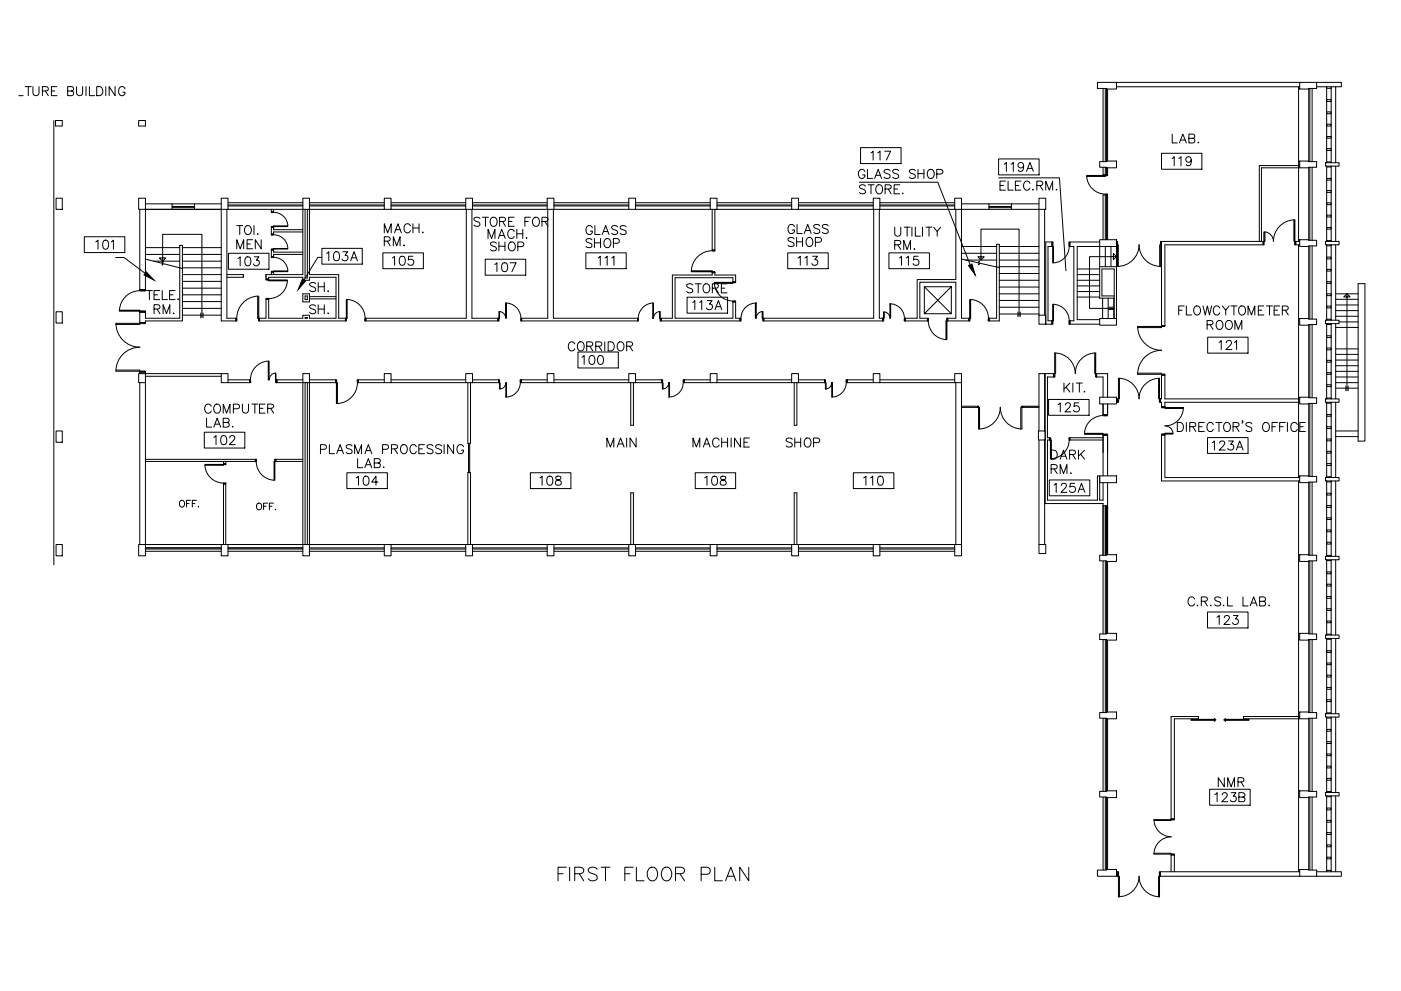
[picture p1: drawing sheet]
<svg xmlns="http://www.w3.org/2000/svg" width="420mm" height="297mm" viewBox="0 0 420 297" stroke-linecap="round" stroke-linejoin="round" font-family="sans-serif">
<!-- layer: 62-F$0$A-GLAZ -->
<g fill="none" stroke="#000" stroke-width=".3">
<path d="M331.5 26.5v21.9M331.8 26.5v21.9M392.5 26.5v21.9M392.8 26.5v21.9M325.9 52.6h5.6v.3h-5.6zM325.9 52.8a5.6 5.6 0 0 0 5.6 5.4M331.5 52.4h.7v.3l-.7-.1zM331.5 58.2l.7-.1v.3h-.7zM331.5 50.1v2.3M331.5 58.4v13.5M331.5 52.4h.7M331.5 58.4h.7"/>
<path d="M331.8 50.1v2.3M331.8 58.4v13.5M392.5 50.1v21.9M392.8 50.1v21.9M51.6 61.9h6.7M51.6 62.2h6.7M68.4 61.4h22.4M68.4 61.7h22.4M92.8 61.4h22.4M92.8 61.7h22.4M117.3 61.4h22.4M117.3 61.7h22.4"/>
<path d="M141.7 61.4h22.4M141.7 61.7h22.4M166.1 61.4h22.5M166.1 61.7h22.5M190.6 61.4h22.4M190.6 61.7h22.4M215 61.4h22.4M215 61.7h22.4M239.5 61.4h22.4M239.5 61.7h22.4M263.9 61.4h22.4M263.9 61.7h22.4"/>
<path d="M296.6 61.9h6.7M296.6 62.2h6.7M392.5 73.7v21.9M392.8 73.7v21.9M392.5 97.3v21.9M392.8 97.3v21.9M288.3 121.8h4.9v.3M288.3 122.1h4.9M293.2 121.8v.3M306.7 121.8v.3M311.6 121.8h-4.9v.3h4.9M392.5 120.9v21.9"/>
<path d="M392.8 120.9v21.9M331.5 151.6v14.8M331.8 151.6v14.8M392.5 144.5v21.9M392.8 144.5v21.9M43.6 164.6h22.8M43.6 164.2h22.8M68.4 164.6h22.4M68.4 164.2h22.4M92.8 164.6h22.4M92.8 164.2h22.4M117.3 164.6h22.4"/>
<path d="M117.3 164.2h22.4M141.7 164.6h22.4M141.7 164.2h22.4M166.1 164.6h22.5M166.1 164.2h22.5M190.6 164.6h22.4M190.6 164.2h22.4M215 164.6h22.4M215 164.2h22.4M239.5 164.6h22.4M239.5 164.2h22.4M263.9 164.6h22.4"/>
<path d="M263.9 164.2h22.4M331.5 168.1v21.9M331.8 168.1v21.9M392.5 168.1v21.9M392.8 168.1v21.9M331.5 191.7v21.9M331.8 191.7v21.9M392.5 191.7v21.9M392.8 191.7v21.9M331.5 215.3v21.9M331.8 215.3v21.9M392.5 215.3v21.9"/>
<path d="M392.8 215.3v21.9M331.5 238.9v21.9M331.8 238.9v21.9M392.5 238.9v21.9M392.8 238.9v21.9"/>
</g>
<!-- layer: 62-F$0$A-ANNO-TEXS -->
<g fill="none" stroke="#000" stroke-width=".3">
<path d="M5.6 28.7h1.3M7.5 26h1.9M8.5 26v2.7M9.9 26v1.9a.92 .92 0 0 0 .9 .8 .92 .92 0 0 0 .9-.8v-1.9M12.7 27.3l1.5-.2 .3-.3-.1-.6-.5-.2h-1.2v2.7M13.6 27.3l.9 1.4M15.4 27.3h1M17.1 26h-1.7v2.7h1.7M20.3 27.3l1.5-.2 .3-.3-.2-.6-.5-.2h-1.1v2.7h1.1a.7 .7 0 0 0 .7-.7 .7 .7 0 0 0-.7-.7M23 26v1.9a.92 .92 0 0 0 .9 .8 .92 .92 0 0 0 .9-.8v-1.9M25.8 26v2.7M26.8 26v2.7h1.6"/>
<path d="M29 26h.9a1.43 1.43 0 0 1 1 1.3 1.43 1.43 0 0 1-1 1.4h-.9zM31.7 26v2.7M34.5 26v2.7l-1.8-2.7v2.7M37.5 26.6a.98 .98 0 0 0-1.1-.6 .98 .98 0 0 0-.8 1v.7a.96 .96 0 0 0 .9 1 .96 .96 0 0 0 1-1h-.7M259.4 51.4a1 1 0 0 0-1.1-.6 1 1 0 0 0-.9 1v.6a.98 .98 0 0 0 1 1.1 .98 .98 0 0 0 1-1.1h-.7M259.6 55.8a1.04 1.04 0 0 0-1.9 .2l.3 .4 1.3 .6 .3 .7a1.21 1.21 0 0 1-1.9 0M260.2 50.8v2.7h1.5M260.3 55.4h1.8M261.2 55.4v2.7M262.3 53.5l1.1-2.7 1 2.7M262.7 52.5h1.3M262.9 55.8a.98 .98 0 0 1 1.1-.4 .98 .98 0 0 1 .7 1v.7a1.02 1.02 0 0 1-1 1 1.02 1.02 0 0 1-1-1z"/>
<path d="M265.4 56.7l1.6-.2 .3-.4-.2-.5-.5-.2h-1.2v2.7M266.4 56.7l.9 1.4M266.9 51.2a1 1 0 0 0-.9-.5 1 1 0 0 0-.9 .7l.3 .4 1.3 .5 .2 .8a1.17 1.17 0 0 1-1.8 0M268.2 56.7h1M269.5 51.2a1 1 0 0 0-1-.5 1 1 0 0 0-.8 .7l.3 .4 1.3 .5 .2 .8a1.17 1.17 0 0 1-1.8 0M269.8 55.4h-1.6v2.7h1.6M270.7 57.8l-.1 .2h.3M274.5 51.2a1 1 0 0 0-1-.5 1 1 0 0 0-.8 .7l.3 .4 1.2 .5 .3 .8a1.17 1.17 0 0 1-1.8 0M275.3 50.8v2.7M275.3 52h1.8M277.1 50.8v2.7M278.4 51.2a1.12 1.12 0 0 1 1.4-.2 1.12 1.12 0 0 1 .4 1.4 1.04 1.04 0 0 1-1.1 1.1 1.04 1.04 0 0 1-1-1.1z"/>
<path d="M280.9 52.2h1.2a.7 .7 0 0 0 .7-.7 .7 .7 0 0 0-.7-.7h-1.2v2.7M299.9 55.6h1M301.6 54.3h-1.7v2.7h1.7M302.3 54.3v2.7h1.6M304.5 55.6h1M306.2 54.3h-1.7v2.7h1.7M308.9 55a.98 .98 0 0 0-1.1-.7 .98 .98 0 0 0-.8 1v.7a.98 .98 0 0 0 .8 1 .98 .98 0 0 0 1.1-.6M309.8 56.7l-.2 .2h.3M311 55.6l1.5-.1 .2-.4-.1-.5-.5-.3h-1.1v2.7M311.8 55.6l.9 1.4M313.6 57v-2.7l1.1 2.7 1-2.7v2.7M316.8 56.7l-.1 .2h.3"/>
<path d="M351.6 40.2v2.7h1.5M353.7 42.9l1-2.7 1.1 2.7M354.1 42h1.3M356.5 41.5l1.6-.2 .2-.3-.1-.6-.5-.2h-1.2v2.7h1.2a.7 .7 0 0 0 .6-.7 .7 .7 0 0 0-.6-.7M359.4 42.6l-.1 .1h.2M71 74.6v-2.7l1 2.7 1.1-2.7v2.7M71 67.6h1.8M71.9 67.6v2.7M73.6 68a.98 .98 0 0 1 1.1-.3 .98 .98 0 0 1 .7 .9v.7a1.02 1.02 0 0 1-1 1 1.02 1.02 0 0 1-1.1-1zM74.1 73.1h1M75.7 71.9h-1.6v2.7h1.6M76.2 67.6v2.7"/>
<path d="M77.3 70l-.1 .2h.2M78.3 71.9v2.7l-1.7-2.7v2.7M115.2 72.3l1.6-.1 .2-.4-.1-.6-.5-.2h-1.2v2.7M115.2 69.8v-2.7l1.1 2.7 1-2.7v2.7M116.1 72.3l.9 1.4M118 73.7v-2.7l1 2.7 1-2.7v2.7M118.3 69.8l1.1-2.7 1 2.7M118.7 68.8h1.3M121.2 73.4l-.2 .1h.3M123.1 67.7a.98 .98 0 0 0-1.1-.6 .98 .98 0 0 0-.8 1v.6a.98 .98 0 0 0 .7 1.1 .98 .98 0 0 0 1.2-.7M123.8 67.1v2.7M123.8 68.3h1.9"/>
<path d="M125.7 67.1v2.7M126.8 69.5l-.1 .2h.2M143.9 65.5a1 1 0 0 0-1-.4 1 1 0 0 0-.8 .7l.3 .3 1.3 .5 .2 .9a1.17 1.17 0 0 1-1.8 0M144.7 65.1h1.8M145.6 65.1v2.7M146.4 71.5v-2.7l1 2.7 1-2.7v2.7M147.5 65.2a1.35 1.35 0 0 1 1.6 1 1.35 1.35 0 0 1-.8 1.6 1.43 1.43 0 0 1-1.3-1 1.43 1.43 0 0 1 .5-1.6zM148.9 72.9a1 1 0 0 0-1-.4 1 1 0 0 0-.8 .7l.2 .3 1.3 .6 .3 .7a1.17 1.17 0 0 1-1.8 0M149.5 71.5l1-2.7 1 2.7M149.6 72.5v2.7M149.6 73.8h1.8M149.8 66.4l1.6-.1 .2-.4-.1-.5-.5-.3h-1.2v2.7"/>
<path d="M149.8 70.6h1.3M150.7 66.4l.9 1.4M151.4 72.5v2.7M152.5 66.4h1.1M152.7 72.9a1.23 1.23 0 0 1 1.7 .2 1.23 1.23 0 0 1-.1 1.7 1.23 1.23 0 0 1-1.8-.2 1.23 1.23 0 0 1 .2-1.7zM154.2 65.1h-1.7v2.7h1.7M154.2 69.4a.98 .98 0 0 0-1.1-.6 .98 .98 0 0 0-.8 1v.7a.98 .98 0 0 0 .8 1 .98 .98 0 0 0 1.1-.7M155 68.8v2.7M155 70.1h1.8M155.3 73.9h1.1a.7 .7 0 0 0 .7-.7 .7 .7 0 0 0-.7-.7h-1.1v2.7M156.8 68.8v2.7M157.4 66.4h1"/>
<path d="M157.9 71.2l-.1 .1h.2M159.1 65.1h-1.7v2.7M159.9 65.5a1.12 1.12 0 0 1 1.5-.2 1.12 1.12 0 0 1 .4 1.5 1.04 1.04 0 0 1-1.1 1.1 1.04 1.04 0 0 1-1-1.1zM162.5 66.4l1.6-.1 .3-.4-.2-.5-.5-.3h-1.2v2.7M163.4 66.4l1 1.4M177.5 71.9a1 1 0 0 0-.9-.4 1 1 0 0 0-.9 .7l.3 .3 1.3 .5 .2 .8a1.17 1.17 0 0 1-1.8 0M177.6 68.3a.98 .98 0 0 0-1.1-.7 .98 .98 0 0 0-.8 1v.7a.96 .96 0 0 0 1 1 .96 .96 0 0 0 .9-1h-.6M178.3 71.5v2.7M178.3 72.8h1.8M178.4 67.6v2.7h1.6M180.1 71.5v2.7M180.6 70.3l1-2.7 1 2.7"/>
<path d="M181 69.4h1.3M181.6 71.6a1.3 1.3 0 0 1 1.6 .6 1.3 1.3 0 0 1-.3 1.6 .99 .99 0 0 1-1.2 .4 .99 .99 0 0 1-.6-1v-.7zM184 72.9h1.1a.7 .7 0 0 0 .7-.7 .7 .7 0 0 0-.7-.7h-1.1v2.7M185.2 68a1 1 0 0 0-.9-.4 1 1 0 0 0-.9 .7l.3 .3 1.3 .5 .2 .8a1.17 1.17 0 0 1-1.8 0M187.8 68a1.03 1.03 0 0 0-1.8 .3l.2 .3 1.4 .5 .2 .8a1.21 1.21 0 0 1-1.8 0M238.1 71.6a1 1 0 0 0-1-.5 1 1 0 0 0-.8 .8l.3 .3 1 .4a.64 .64 0 0 1 .5 .5 .64 .64 0 0 1-.2 .7 1.27 1.27 0 0 1-1.6-.3M238.3 67.9a1 1 0 0 0-1.2-.6 1 1 0 0 0-.8 1 1.13 1.13 0 0 0 .3 1.5 1.13 1.13 0 0 0 1.5-.2l.2-.7h-.7M238.9 71.2v2.7M238.9 72.5h1.8M239 67.3v2.7h1.6M240.7 71.2v2.7M241.2 70l1-2.7 1.1 2.7"/>
<path d="M241.6 69.1h1.3M242.2 71.3a1.3 1.3 0 0 1 1.6 .6 1.3 1.3 0 0 1-.3 1.6 .98 .98 0 0 1-1.1 .4 .98 .98 0 0 1-.7-1v-.7zM244.5 72.6h1.2a.72 .72 0 0 0 .7-.7 .72 .72 0 0 0-.7-.7h-1.2v2.7M245.8 67.7a1.03 1.03 0 0 0-1.8 .2l.3 .4 1 .4a.66 .66 0 0 1 .5 .5 .66 .66 0 0 1-.2 .7 1.27 1.27 0 0 1-1.6-.3M248.4 67.7a1 1 0 0 0-1-.5 1 1 0 0 0-.8 .7l.3 .4 1.2 .5a.66 .66 0 0 1 0 1.1 1.23 1.23 0 0 1-1.5-.3M268.3 68.1v1.9a.92 .92 0 0 0 .9 .8 .92 .92 0 0 0 .9-.8v-1.9M268.3 73.4l1.6-.1 .2-.4-.1-.6-.5-.2h-1.2v2.7M269.2 73.4l.9 1.4M271 74.8v-2.7l1 2.7 1.1-2.7v2.7M271.2 68.1h1.7M272 68.1v2.7M273.5 68.1v2.7"/>
<path d="M274.2 74.5l-.1 .1h.3M274.5 68.1v2.7h1.5M276.7 68.1v2.7M277.7 68.1h1.8M278.6 68.1v2.7M280 68.1l1.1 1.3 1-1.3M281.1 69.4v1.4M43.9 87.1h1.8M44.8 87.1v2.7M46.2 92.6l1.5-.1 .3-.4-.1-.5-.6-.3h-1.1v2.7M46.2 88.4h1.1M47.1 92.6l.9 1.4"/>
<path d="M47.9 87.1h-1.7v2.7h1.7M48.7 87.1v2.7h1.5M48.9 94v-2.7l1 2.7 1-2.7v2.7M50.9 88.4h1M52.1 93.8l-.1 .1h.2M52.5 87.1h-1.6v2.7h1.6M53.4 89.5l-.1 .2h.2M94.7 91.8a1.04 1.04 0 0 0-1.8 .2l.2 .4 1.3 .5 .3 .8a1.21 1.21 0 0 1-1.8 0M94.7 85.1a1.04 1.04 0 0 0-1.8 .2l.2 .4 1.3 .5 .3 .8a1.21 1.21 0 0 1-1.8 0M95.4 84.7v2.7M95.4 91.4v2.6M95.4 92.6h1.9"/>
<path d="M95.4 86h1.9M97.3 84.7v2.7M97.3 91.4v2.6M98.4 93.8l-.1 .1h.2M98.4 87.1v.3l.1-.1M207.7 85.4a1.04 1.04 0 0 0-1.8 .3l.3 .4 1.3 .5 .2 .8a1.21 1.21 0 0 1-1.8 0M208.5 85.1h1.8M209.4 85.1v2.7M211.1 85.4a.99 .99 0 0 1 1.1-.3 .99 .99 0 0 1 .7 1v.7a1.02 1.02 0 0 1-1 1 1.02 1.02 0 0 1-1.1-1zM213.6 86.4l1.6-.2 .2-.4-.1-.5-.5-.2h-1.2v2.7M214.6 86.4l.8 1.4M216.3 86.4h1.1"/>
<path d="M218 85.1h-1.7v2.7h1.7M353.5 93h1M355.1 91.7h-1.6v2.7M355.8 91.7v2.7h1.5M358.2 92.1a.98 .98 0 0 1 1.2-.4 .98 .98 0 0 1 .6 1v.7a1.02 1.02 0 0 1-1 1 1.02 1.02 0 0 1-1-1zM360.8 91.7l.7 2.7 .6-2.7 .6 2.7 .7-2.7M362 97.3l1.5-.1 .3-.4-.1-.5-.6-.2h-1.1v2.6M362.9 97.3l.9 1.4M365 96.4a.98 .98 0 0 1 1.1-.3 .98 .98 0 0 1 .6 1v.6a1.02 1.02 0 0 1-1 1.1 1.02 1.02 0 0 1-1-1.1zM365.8 92.3a1 1 0 0 0-1.1-.6 1 1 0 0 0-.8 1v.7a1 1 0 0 0 .8 1 1 1 0 0 0 1.1-.7M366.6 91.7l1 1.3 1-1.3M367.6 93v1.4"/>
<path d="M367.8 96.4a1.23 1.23 0 0 1 1.7 .2 1.23 1.23 0 0 1-.2 1.8 1.23 1.23 0 0 1-1.7-.2 1.23 1.23 0 0 1 .2-1.8zM369.2 91.7h1.7M370 91.7v2.7M370.3 98.7v-2.6l1.1 2.6 1-2.6v2.6M371.7 92.1a1.23 1.23 0 0 1 1.7 .2 1.23 1.23 0 0 1-.1 1.7l-.3 .3a1.31 1.31 0 0 1-1.5-.6 1.31 1.31 0 0 1 .2-1.6zM374.3 94.4v-2.7l1 2.7 1-2.7v2.7M377.4 93h1M379 91.7h-1.6v2.7h1.6M379.8 91.7h1.8M380.7 91.7v2.7M382.1 93h1M383.8 91.7h-1.7v2.7h1.7"/>
<path d="M384.6 93l1.5-.1 .2-.4-.1-.5-.5-.3h-1.1v2.7M385.5 93l.8 1.4M172.4 103.1a1 1 0 0 0-1.1-.6 1 1 0 0 0-.9 1v.7a1 1 0 0 0 .9 1 1 1 0 0 0 1.1-.7M173.7 102.6a1.3 1.3 0 0 1 1.5 .6 1.3 1.3 0 0 1-.3 1.6 .98 .98 0 0 1-1.1 .3 .98 .98 0 0 1-.6-.9v-.7zM176 103.8l1.5-.2 .3-.4-.2-.5-.5-.2h-1.1v2.7M176.9 103.8l.9 1.4M178.7 103.8l1.5-.2 .3-.4-.1-.5-.6-.2h-1.1v2.7M179.5 103.8l1 1.4M181.4 102.5v2.7M182.4 102.5h.9a1.43 1.43 0 0 1 .9 1.3 1.43 1.43 0 0 1-.9 1.4h-.9zM185.6 102.6a1.3 1.3 0 0 1 1.5 .6 1.3 1.3 0 0 1-.2 1.6 .98 .98 0 0 1-1.2 .3 .98 .98 0 0 1-.6-.9v-.7zM187.9 103.8l1.6-.2 .2-.4-.1-.5-.5-.2h-1.2v2.7"/>
<path d="M188.8 103.8l.9 1.4M319.1 114.8v2.7M319.7 116l1.2 1.5M320.9 114.8l-1.8 1.8M321.7 114.8v2.7M322.8 114.8h1.8M323.7 114.8v2.7M325.2 117.3v.2l.1-.1M61.9 125.4v2.6h1.6M63.3 121.8a1 1 0 0 0-1.1-.7 1 1 0 0 0-.8 1v.7a1 1 0 0 0 .8 1 1 1 0 0 0 1.1-.6M64.1 128l1-2.6 1.1 2.6M64.4 121.5a.98 .98 0 0 1 1.1-.3 .98 .98 0 0 1 .6 .9v.7a1.02 1.02 0 0 1-1 1.1 1.02 1.02 0 0 1-1-1.1z"/>
<path d="M64.5 127.1h1.3M66.9 123.8v-2.7l1.1 2.7 1-2.7v2.7M66.9 126.6l1.6-.1 .2-.4-.1-.5-.5-.2h-1.2v2.6h1.2a.7 .7 0 0 0 .6-.7 .7 .7 0 0 0-.6-.7M69.8 127.8l-.1 .1h.2M70 122.5h1.2a.7 .7 0 0 0 .6-.7 .7 .7 0 0 0-.6-.7h-1.2v2.7M72.7 121.1v2a.92 .92 0 0 0 .9 .8 .92 .92 0 0 0 .9-.8v-2M75.5 121.1h1.8M76.4 121.1v2.7M77.8 122.4h1.1M79.5 121.1h-1.7v2.7h1.7M80.3 122.4l1.5-.1 .3-.4-.2-.5-.5-.3h-1.1v2.7M81.2 122.4l.9 1.4"/>
<path d="M96.1 134.7h1.2a.7 .7 0 0 0 .6-.7 .7 .7 0 0 0-.6-.7h-1.2v2.7M98.8 133.3v2.7h1.5M101 136l1-2.7 1 2.7M101.4 135.1h1.2M105.6 133.7a1 1 0 0 0-1-.5 1 1 0 0 0-.8 .7l.3 .4 1.2 .5 .3 .8a1.17 1.17 0 0 1-1.8 0M106.4 136v-2.7l1 2.7 1-2.7v2.7M107.2 137.5v2.7h1.6M109.4 136l1.1-2.7 1 2.7M109.8 139.3h1.3M109.8 135.1h1.3M112.2 138.8l1.6-.1 .3-.4-.2-.6-.5-.2h-1.2v2.7h1.2a.7 .7 0 0 0 .7-.7 .7 .7 0 0 0-.7-.7M114.7 134.7h1.2a.7 .7 0 0 0 .6-.7 .7 .7 0 0 0-.6-.7h-1.2v2.7"/>
<path d="M115.1 139.9v.3l.1-.1M117.4 134.5l1.6-.1 .2-.4-.1-.5-.5-.2h-1.2v2.7M118.3 134.5l.9 1.5M120.4 133.7a.98 .98 0 0 1 1.1-.4 .98 .98 0 0 1 .6 1v.6a1.02 1.02 0 0 1-1 1.1 1.02 1.02 0 0 1-1-1.1zM124.9 133.9a.98 .98 0 0 0-1.2-.6 .98 .98 0 0 0-.7 1v.6a.98 .98 0 0 0 .7 1.1 .98 .98 0 0 0 1.2-.7M125.6 134.5h1.1M127.3 133.3h-1.7v2.7h1.7M129.9 133.7a1 1 0 0 0-1-.5 1 1 0 0 0-.8 .7l.2 .4 1.3 .5 .3 .8a1.17 1.17 0 0 1-1.8 0M132.4 133.7a1 1 0 0 0-.9-.5 1 1 0 0 0-.8 .7l.2 .4 1.3 .5 .2 .8a1.17 1.17 0 0 1-1.7 0M133.2 133.3v2.7M136 133.3v2.7l-1.7-2.7v2.7M139 133.9a1 1 0 0 0-1.1-.6 1 1 0 0 0-.9 1 1.13 1.13 0 0 0 .4 1.5 1.13 1.13 0 0 0 1.5-.2l.1-.7h-.6"/>
<path d="M182 134v-2.7l1.1 2.7 1-2.7v2.7M185.1 134l1-2.7 1.1 2.7M185.5 133.1h1.3M187.9 131.3v2.7M190.8 131.3v2.7l-1.9-2.7v2.7M207.8 134v-2.7l1 2.7 1.1-2.7v2.7M210.9 134l1-2.7 1.1 2.7M211.3 133.1h1.3M215.7 131.9a1 1 0 0 0-1.2-.6 1 1 0 0 0-.8 1 1.13 1.13 0 0 0 .3 1.5 1.13 1.13 0 0 0 1.5-.2l.2-.2M216.4 132.6h1.8M216.4 131.3v2.7M218.2 131.3v2.7"/>
<path d="M219.3 131.3v2.7M222.1 131.3v2.7l-1.8-2.7v2.7M223.1 132.6h1M224.8 131.3h-1.7v2.7h1.7M237.6 131.7a1.03 1.03 0 0 0-1.8 .2l.2 .4 1 .4a.72 .72 0 0 1 .6 .9 1.23 1.23 0 0 1-1.8 0M238.4 131.3v2.7M238.4 132.6h1.7M240.1 131.3v2.7M241.4 131.7a.98 .98 0 0 1 1.2-.4 .98 .98 0 0 1 .6 1v.6a1.02 1.02 0 0 1-1 1.1 1.02 1.02 0 0 1-1-1.1zM244 132.7h1.2a.7 .7 0 0 0 .6-.7 .7 .7 0 0 0-.6-.7h-1.2v2.7M315.2 134.9h.9a1.43 1.43 0 0 1 1 1.4 1.43 1.43 0 0 1-1 1.3h-.9zM317.9 137.6l1.1-2.7 1 2.7"/>
<path d="M318.3 136.8h1.3M320.8 136.2l1.5-.1 .3-.4-.2-.5-.5-.3h-1.1v2.7M321.7 136.2l.9 1.4M323.4 134.9v2.7M324.1 136.1l1.2 1.5M325.3 134.9l-1.9 1.9M353.1 126.6h.9a1.45 1.45 0 0 1 .9 1.4 1.45 1.45 0 0 1-.9 1.3h-.9zM355.8 126.6v2.7M356.8 127.9l1.6-.1 .2-.4-.1-.5-.5-.3h-1.2v2.7M357.7 127.9l.9 1.4M359.5 127.9h1M361.2 126.6h-1.7v2.7h1.7"/>
<path d="M363.9 127.3a.98 .98 0 0 0-1.1-.7 .98 .98 0 0 0-.8 1v.7a.98 .98 0 0 0 .7 1 .98 .98 0 0 0 1.2-.6M364.6 126.6h1.9M365.6 126.6v2.7M367.2 127a.98 .98 0 0 1 1.1-.3 .98 .98 0 0 1 .7 .9v.7a1.02 1.02 0 0 1-1 1.1 1.02 1.02 0 0 1-1-1.1zM369.8 127.9l1.5-.1 .3-.4-.2-.5-.5-.3h-1.1v2.7M370.7 127.9l.9 1.4M372.7 126.3h-.2h.2l-.2 .6M375.4 127a1 1 0 0 0-.9-.4 1 1 0 0 0-.9 .7l.3 .3 1.3 .6a.66 .66 0 0 1 0 1 1.23 1.23 0 0 1-1.6-.2M378.9 127a.98 .98 0 0 1 1.1-.3 .98 .98 0 0 1 .7 .9v.7a1.02 1.02 0 0 1-1 1.1 1.02 1.02 0 0 1-1.1-1.1zM381.5 127.9h1M383.1 126.6h-1.6v2.7M383.8 127.9h1"/>
<path d="M385.5 126.6h-1.7v2.7M386.1 126.6v2.7M389.1 127.3a1 1 0 0 0-1.2-.7 1 1 0 0 0-.8 1 1.13 1.13 0 0 0 .3 1.5 1.13 1.13 0 0 0 1.5-.1l.2-.3M389.8 127.9h1M391.5 126.6h-1.7v2.7h1.7M54 150.3a.75 .75 0 0 1 .8-.3 .75 .75 0 0 1 .5 .7v.5a.76 .76 0 0 1-.7 .8 .76 .76 0 0 1-.8-.8zM55.9 150.9h.8M57.2 150h-1.3v2M57.7 150.9h.7M58.9 150h-1.2v2M59.5 151.8l.1 .1M77.1 151.1a.84 .84 0 0 1 1.1-.1 .84 .84 0 0 1 .3 1 .76 .76 0 0 1-.8 .8 .76 .76 0 0 1-.8-.8z"/>
<path d="M79.1 151.7h.7M80.3 150.8h-1.2v2M80.8 151.7h.7M82 150.8h-1.2v2M82.6 152.6l.1 .1M109.4 140.2l1.1-2.7 1 2.7M315.2 140.6l1.6-.2 .2-.3-.1-.6-.5-.3h-1.2v2.8M316.1 140.6l.9 1.4M317.9 142v-2.8l1.1 2.8 1-2.8v2.8M321.2 141.7v.3l.1-.2M358.2 179.5a1.01 1.01 0 0 0-1.1-.6 1.01 1.01 0 0 0-.8 1.1 1.12 1.12 0 0 0 .4 1.4 1.12 1.12 0 0 0 1.4-.2l.1-.2M366.1 179.3a1 1 0 0 0-1-.4 1 1 0 0 0-.8 .6l.2 .5 1.3 .5 .3 .7a1.17 1.17 0 0 1-1.8 0"/>
<path d="M368.1 178.9v2.7h1.6M372.8 178.9v2.7h1.5M359.1 181.4l-.1 .1h.3M360.3 180.2l1.5-.1 .3-.4-.1-.5-.5-.3h-1.2v2.7M361.2 180.2l.9 1.4M363.1 181.4l-.1 .1h.2M367 181.4l-.2 .1h.3M374.9 181.6l1.1-2.7 1 2.7M375.3 180.7h1.3M377.8 180.2l1.5-.1 .2-.4-.1-.5-.5-.3h-1.1v2.7h1.1a.7 .7 0 0 0 .7-.7 .7 .7 0 0 0-.7-.7M380.6 181.4l-.1 .1h.2M367.2 233.1v2.7l-1.8-2.7v2.7"/>
<path d="M368.2 235.8v-2.7l1 2.7 1-2.7v2.7M371.3 234.4l1.5-.2 .3-.3-.2-.5-.5-.3h-1.1v2.7M372.2 234.4l.9 1.4"/>
</g>
<!-- layer: 62-F$0$A-ANNO-LEDR -->
<path d="M257.7 54.6h23.5l9.8 24.8M299.5 53.3h18.2l2 27.9M34.7 77.2h2.5l6.3 4.7M96.5 77.1h-1.2l-4.1 6.8" fill="none" stroke="#000" stroke-width=".3"/>
<path d="M43.9 81.5l2.3 2.5-3-1.6zM90.7 83.6l1 .6-2.3 2.6zM290.5 79.6l1-.5 1 3.3z" fill="#000" stroke="#000" stroke-width=".3"/>
<!-- layer: 62-F$0$A-WALL -->
<g fill="none" stroke="#000" stroke-width=".3">
<path d="M334.8 26h55M334.8 24.7h55M394.9 24.7h7.4v1.3h-7.4M377.7 49.7v22.7M377.7 49.6h12.1M377.7 49.6h.1M378.3 50.3v22.1M378.4 50.3h11.4M378.4 50.3h-.1M41.9 62.8v24.1M43.6 61.1h8v1.7h-8v24.1h-1.7M66.4 61.1h-8.1v1.7h8.1v33.4h4.4v-.8h-2.8v-32.6"/>
<path d="M90.8 62.8v19.5h-11v1.4h.8v-.6h10.2v.9h2v-.9h8v12.3h-8v-.9h-2v.9h-10.2v-5.7h-.8v5.7h-2v.8h25.8v-.8h-2v-13.1h-8.8v-19.5M91.5 62.8v20.5h.7v-20.5M139.8 62.8v32.6h-30.1v.8h39.7M141.5 62.8v32.6h7.9v.8M164.3 62.8v32.6h-7.9v.8h34.8M166 62.8v32.6h25.2v.8M213.6 62.8v12.2h.8v-12.2M262 62.8v32.6h-33v.8h35.7v-.8h-1v-32.6M286.7 62.8v21h-11.6v11.6h-3.6v.8h6.6M288.3 61.1h8.3v1.7h-8.3v32.6h2.3v.8M311.6 61.1h-8.3v1.7h8.3v31.7M313.3 62.8v31.7"/>
<path d="M313.6 72.5h1.9v1.4h-1.2v22.3h1.2v1h-1.9zM329.8 73.9h-6.7v21.9h6.7M329.8 72.5h-8.9v1.4h1.1v22.3h-1.1v1h8.9M334.8 72.4v1M348.3 72.4h30.5v1h-29.5v24.2h-1zM389.8 72.4h-1.2v1h1.2M41.9 86.9h1.7M53.9 80.3v15.1h-10.3v-1.9h-1.7v3.2h1.7v-.5h11.1v-15.7M68 82.3h5M73 82.3v.8h-5M73 82.3v.8M90.8 88.1h2v2.4h-2z"/>
<path d="M91.5 95.2h.7v.2h-.7zM91.5 88.7h.7v1.1h-.7zM149.4 95.4v.8M191.2 95.4v.8M201.6 82.4h12v-.7h.8v.7h6.2v2h-.8v-1.2h-17.3v12.2h17.3v-4.9h.8v4.9h1.4v.8h-23.7v-.8h3.3zM278.1 96.2v-.8h-2.2v-10.8h10.8v10.8h-2.5v.8h6.4M278.1 95.4v.8M290.6 95.4v.8M296.6 95.4v.8M298.9 80v15.4h-2.3M299.7 80.2v16h-3.1v-.8M41.9 112v-.5h1.7v.5h22.8"/>
<path d="M41.9 114.7v48.5M43.6 112.8h22.8M43.6 114.7v48.5M68.4 114.7h6.5M68.4 113.8h6.5v.9M74.9 114.7v-.9v.9M83 114.7v-.9v.9M83 114.7h7.8v48.5M90.8 113.8h-7.8v.9M91.5 114.7v48.5M92.2 114.7v48.5M92.8 113.8h7.9v.9"/>
<path d="M100.7 114.7h-7.9v48.5M100.7 113.8v.9M115.2 113.8h-7.8v.9h7.8M117.3 114.7h22.4M117.3 113.8h22.4M140.3 114.7v18.2h.8v-18.2M141.7 113.8h7.8v.9h-7.8M149.5 113.8v.9M156.3 113.8v.9h7.8M156.3 113.8h7.8M156.3 113.8v.9M166.1 114.7h22.5"/>
<path d="M166.1 113.8h22.5M189.2 114.7v12.8h.8v-12.8M190.6 113.8h7.8v.9M190.6 114.7h7.8M198.4 113.8v.9M205.2 113.8v.9M213 113.8h-7.8v.9h7.8M215 114.7h22.4M215 113.8h22.4M238.2 114.7v12.8h.8v-12.8M239.5 113.8h7.8v.9M239.5 114.7h7.8"/>
<path d="M247.3 113.8v.9v-.9M247.3 113.8v.9M254 113.8v.9M261.9 113.8h-7.9v.9h7.9M263.9 114.7h22.4M263.9 113.8h22.4M286.7 114.7v48.5M288.3 114.7v48.5M330.8 119.1v-6.1h-1.9v-1h3.3v7.1M334.8 119.6h.4v1h-.4M389.8 119.6h-40.5v-7.1h-1v7.1h-.3v1h.3v1.3h1h-1M67 139h.7"/>
<path d="M76.6 137.7v.7M82.7 137.7v.7M311.6 129.2v-17.2h1.7v17.2M311.6 131.9v31.3M313.3 131.9v31.3M314.1 131.9v18h15v-7.3h.7v7.3h1v-5.2M314.1 131.2v-18.2h1.9v-1h-2.5v38.9h17.3v.7h1.4v-6.9M330.8 121.1v3.2h1.4M332.2 121.1v3.2v-3.2M389.8 120.6h-40.5v1.3M67 145h.7M330.8 142.6v-12.2h1.4v12.2"/>
<path d="M389.8 143.1h-40.5v-12.7h-1v13.8h41.5M140.3 163.2v-21.5h.8v21.5M189.2 163.2v-15.5h.8v15.5M238.2 163.2v-15.5h.8v15.5M351.2 214.9v30.6h1v-30M351.2 214.8h8.2v.6l-7.2 .1M389.8 214.8h-16.9v.6h16.9M334.8 261.3h.4v1.4h-.4M351.2 261.3v-5h1v5M389.8 261.3h-41.8v1.4h41.8M394.9 261.3h7.4v1.4h-7.4"/>
</g>
<!-- layer: 62-F$0$A-DOOR -->
<g fill="none" stroke="#000" stroke-width=".3">
<path d="M81.4 74.6h.7v.3h-.7zM81.4 70.2h.7v.2l-.7 .1zM81.4 67.9h.7v.3h-.7zM81.4 63.4h.7v.3h-.7zM81.4 76.9h.7v.2l-.7 .1zM82.1 74.5h4.2v.1h-4.2zM82.1 67.7h4.2v.2h-4.2zM82.1 70.4a4.3 4.3 0 0 1 4.2 4M82.1 63.6a4.3 4.3 0 0 1 4.2 4.1M82.1 77.1a4.3 4.3 0 0 1 4.2 4.1M213.6 75h.8v.3l-.8-.1zM213.6 75.2a6.3 6.3 0 0 0-6.3 5.9"/>
<path d="M315.5 72.5h.3l-.1 1.4h-.2zM315.7 73.9h.2v4.9h-.2zM320.6 72.5h.3v1.4h-.3zM320.6 73.9a4.9 4.9 0 0 1-4.6 4.9M334.8 72.4h.4l-.1 1h-.3zM335.1 79.9v-6.5h.3v6.5M335.1 79.9a6.5 6.5 0 0 0 6.5-6.5 6.5 6.5 0 0 0 6.5 6.5M347.8 79.9v-6.5h.3v6.5M348 72.4h.3v1h-.2zM378.8 72.4h.2l.1 1h-.3zM379 69.5h.4v2.9h-.4zM388 65.9a6.5 6.5 0 0 0-6.1 6.4 2.86 2.86 0 0 0-2.5-2.8"/>
<path d="M388.3 72.4h.3v1h-.3zM388.3 65.9h-.3v6.5h.3v-6.4M34.8 96.9a7.2 7.2 0 0 0 7.1 7.2 7.2 7.2 0 0 0-7.1 7.1l7.1 .1v-.4h-7.1M34.8 96.9h7.1v.4h-7.1M35.8 93h6.1v.3h-6.1zM41.9 93.3l1.7-.1v.3h-1.7zM41.9 86.9h1.7v.3h-1.4l-.3-.1zM41.9 96.7h1.7v.3h-1.4l-.3-.1zM41.9 87.1a6.1 6.1 0 0 0-6.1 5.9M70.8 95.4h.2v.8h-.2zM77.3 88.8h.3v6.6h-.3zM77.3 88.8a6.6 6.6 0 0 0-6.3 6.6"/>
<path d="M77.6 95.4h.2v.8h-.3zM79.8 83.7h.8v.2l-.8 .1zM79.8 89.4l.8 .1v.2h-.8zM80.6 83.9h5.6v.3h-5.6zM81.4 81.3l.7 .1v.2h-.7zM82.1 81.2h4.2v.2h-4.2zM86.2 84.2a5.6 5.6 0 0 1-5.6 5.3M103.6 95.4h.3v.8h-.3zM103.9 89.8h.2v5.6h-.2zM104.2 89.8a5.6 5.6 0 0 1 5.3 5.6M109.4 95.4h.3v.8h-.3zM149.4 95.4h.2l.1 .8h-.3z"/>
<path d="M149.6 93.4h.2v2h-.2zM149.8 93.4a2.13 2.13 0 0 1 1.9 2M151.7 90.8h.2v4.6h-.2zM151.9 90.8a4.6 4.6 0 0 1 4.3 4.6M156.2 95.4h.2v.8h-.3zM191.2 95.4h.2l.1 .8h-.3zM195.8 90.8h.2v4.6h-.2zM195.8 90.8a4.6 4.6 0 0 0-4.4 4.6M197.8 93.4h.2v2h-.2v-2a2.13 2.13 0 0 0-1.8 2M198 95.4h.3v.8h-.3zM207.3 81.2h6.3v.3h-6.3zM213.6 81.5l.8-.1v.3h-.8z"/>
<path d="M214.2 84.6h5.6v.3h-5.6zM214.2 84.9a5.6 5.6 0 0 0 5.6 5.3M219.8 84.4h.8v.3l-.8-.1zM219.8 90.2h.8v.3h-.8zM222 95.4h.2l.1 .8h-.3zM226.5 90.8h.3v4.6h-.3zM226.5 90.8a4.6 4.6 0 0 0-4.3 4.6M228.6 93.4h.2v2h-.2zM228.6 93.4a2.04 2.04 0 0 0-1.8 2M228.8 95.4h.2v.8h-.3zM264.7 95.4h.3v.8h-.3zM265 93.5h.2v1.9h-.2z"/>
<path d="M265.2 93.5a1.89 1.89 0 0 1 1.7 1.9M266.9 91.1h.2v4.3h-.2zM267.1 91.1a4.3 4.3 0 0 1 4.1 4.3M271.2 95.4h.3v.8h-.3zM278.1 95.4h.3v.8h-.3zM278.4 96.2a5.6 5.6 0 0 0 5.3 5.6M283.7 96.2h.3v5.6h-.3zM283.9 95.4h.3v.8h-.2zM290.6 95.4h.2l.1 .8h-.3zM290.8 89.8h.3v5.6h-.3zM291.1 89.8a5.6 5.6 0 0 1 5.3 5.6M296.4 95.4h.2v.8h-.3z"/>
<path d="M315.5 96.2h.2l.1 1h-.3zM315.7 91.2h.2v5h-.2zM316 91.2a4.9 4.9 0 0 1 4.6 4.9M320.6 96.2h.3v1h-.3zM341.1 97.8h7.2v.4h-7.2M341.2 97.8a7.2 7.2 0 0 0 7.2 7.2 7.2 7.2 0 0 0-7.2 7.2M348.3 97.6h1v.3l-1-.1zM41.9 111.3l1.7-.1v.3h-1.7zM74.9 113.8h.2l.1 .9h-.3zM80.4 108.3h.3v5.5h-.3zM80.5 108.2a5.6 5.6 0 0 0-5.4 5.6M82.6 111.9l.1 1.9z"/>
<path d="M82.7 111.8a2.01 2.01 0 0 0-2 2M82.7 113.8h.3v.9h-.4zM100.7 113.8h.3l-.1 .9h-.2zM100.9 114.7h.3v6.3h-.3zM107.1 113.8h.3v.9h-.2zM107.2 114.7a6.3 6.3 0 0 1-6 6.3M149.5 113.8h.3v.9h-.3zM149.8 114.7h.2v1.9h-.2zM151.7 114.7h.2v4.3h-.2zM151.7 114.7a1.89 1.89 0 0 1-1.7 1.9M156 113.8h.3v.9h-.2zM156.1 114.7a4.4 4.4 0 0 1-4.2 4.3"/>
<path d="M198.4 113.8h.3l-.1 .9h-.2zM198.6 114.7v1.9h.3v-1.9M198.9 116.6a1.97 1.97 0 0 0 1.7-1.9v4.3h.2M200.6 114.7h.2v4.3a4.3 4.3 0 0 0 4.1-4.3M204.9 113.8h.3v.9h-.3zM247.3 113.8h.3l-.1 .9h-.2zM247.5 114.7v1.9h.2M247.7 116.6a1.89 1.89 0 0 0 1.7-1.9v4.3h.3M247.7 114.7v1.9M249.4 114.7h.3v4.3a4.3 4.3 0 0 0 4.1-4.3M253.7 113.8h.3v.9h-.2zM316 112h.3l.1 1h-.4z"/>
<path d="M316.6 105.8v6.2h-.3v-6.2a6.2 6.2 0 0 1 6.2 6.2 6.2 6.2 0 0 1 6.1-6.2v6.2h-.3v-6.2M328.6 112h.3v1h-.3zM335.2 119.6h.2l.1 1h-.3zM335.7 113.4v6.2h-.3v-6.2a6.2 6.2 0 0 1 6.2 6.1 6.2 6.2 0 0 1 6.2-6.1l-.1 6.2h-.3v-6.2M341.1 111.9h7.2v.3h-7.2M347.7 119.6h.3v1h-.3zM348.3 112.2l1-.1v.4h-1zM61.4 139.2h5.6v.3h-5.6zM61.4 139.5a5.6 5.6 0 0 0 5.6 5.3M67 139h.7v.3l-.7-.1zM76.6 137.7h.3l-.1 .7h-.2zM76.8 138.3a5.6 5.6 0 0 0 5.4 5.6"/>
<path d="M82.2 138.4h.2v5.5h-.2zM82.4 137.7h.3v.7h-.3zM140.5 132.9v8.8M140.9 132.9v8.8M293.2 121.8h.3v.3h-.3zM293.5 128.6v-6.5h.3v6.5M293.5 128.6a6.5 6.5 0 0 0 6.5-6.5 6.5 6.5 0 0 0 6.5 6.5v-6.5h-.4v6.5M306.4 121.8h.3v.3h-.2zM314.8 131.2h.3l-.1 .7h-.2zM315 131.9h.3v5.6h-.3zM320.6 131.2h.3v.7h-.3zM320.6 131.9a5.6 5.6 0 0 1-5.3 5.6"/>
<path d="M325.2 129.9h5.6v.3h-5.6zM330.8 124.3h1.4v.3h-1.4zM330.8 130.2l1.4-.1v.3h-1.4zM330.8 124.6a5.6 5.6 0 0 0-5.6 5.3M348.3 121.9h1v.2l-1 .1zM348.3 130.1h1v.3h-1zM349.3 129.9h2.5v.2h-2.5zM354.8 122.1h-5.5v.3h5.6v-.3M354.9 122.4a5.5 5.5 0 0 1-5.5 5.2 2.43 2.43 0 0 1 2.4 2.2M67 144.8h.7v.2h-.7zM357.2 215.6h7.4v.3h-7.4zM364.2 215.6v-.2l.1 .2"/>
<path d="M364.2 215.9v.3l.1-.3M367.1 215.6h7.4v.3h-7.4zM367.4 215.9v.3l.2-.3M367.4 215.6v-.2l.2 .2M346 245.7h5.2v.2h-5.2M346 255.7h5.2v.3h-5.2M346.1 245.7a5.1 5.1 0 0 0 5.1 5.1M351.2 256h1v.3h-1zM351.2 245.5h1v.3l-1-.1zM351.2 250.8a5.1 5.1 0 0 0-5.1 5.2M335.2 261.3h.3l-.1 1.4h-.2zM335.4 268.8v-6.1h.3v6.1"/>
<path d="M335.4 268.8a6.2 6.2 0 0 0 6.2-6.2 6.2 6.2 0 0 0 6.2 6.2M347.4 268.8v-6.1h.3v6.1M347.7 261.3h.3v1.4h-.3z"/>
</g>
<!-- layer: 62-F$0$A-FLOR-STRS-LDER -->
<path d="M48.8 78.3l.9-1h-1.9l1 1v-8.1h11.8v24.9M294.2 77.9l1-.9h-1.9l.9 .9v-9.2h11.4v26.1M334.8 76.9l-.9-.9v1.9l.9-1h-8.1v15.5h7.5M60.2 93.8v1.5M60.9 93.8v1.5M305.3 93.5v1.4M306 93.5v1.4M332.5 92.1h1.4M332.5 92.8h1.4M404 88.1l-1 .9h1.9l-.9-.9v28.9M403.6 115.8v1.4M404.3 115.8v1.4" fill="none" stroke="#000" stroke-width=".3"/>
<!-- layer: 62-F$0$A-WALL-CONC -->
<g fill="none" stroke="#000" stroke-width=".3">
<path d="M16.7 36.1h2v1.7h-2zM41.6 36.1h2v1.7h-2zM329.1 24.7h5.7v2l-5.7-.2zM389.8 24.7h5.1v1.8l-5.1 .2zM397.9 26v.5h1.3v-.5M397.9 29.9h1.3v.5h-1.3zM397.9 33.5h1.3v.6h-1.3zM397.9 37.2h1.3v.6h-1.3zM16.8 59.4h1.9v3.4h-1.9zM41.6 59.4h2v3.4h-2zM66.4 59.4h2v3.4h-2zM90.8 59.4h2v3.4h-2z"/>
<path d="M115.2 59.4h2.1v3.4h-2.1zM139.7 59.4h2v3.4h-2zM164.1 59.4h2v3.4h-2zM188.6 59.4h2v3.4h-2zM213 59.4h2v3.4h-2zM237.4 59.4h2.1v3.4h-2.1zM261.9 59.4h2v3.4h-2zM286.3 59.4h2v3.4h-2zM311.6 59.4h2v3.4h-2zM329.8 48.4l5-.1v2l-5-.2zM389.8 48.3l5.1 .1v1.7l-5.1 .2zM397.5 48.8h4.1v1h-4.1z"/>
<path d="M397.9 48.8v-.3h1.3v.3M397.9 40.9h1.3v.5h-1.3zM397.9 44.5h1.3v.6h-1.3zM397.9 53.5h1.3v.5h-1.3zM397.9 57.1h1.3v.6h-1.3zM397.9 49.8v.3h1.3v-.3M329.8 71.9h5v2h-5zM389.8 71.9l5.1 .1v1.7l-5.1 .2zM397.5 72.4h4.1v1h-4.1zM397.9 60.8h1.3v.6h-1.3zM397.9 64.5h1.3v.5h-1.3zM397.9 68.2h1.3v.5h-1.3z"/>
<path d="M397.9 72.4v-.3h1.3v.3M397.9 77.1h1.3v.5h-1.3zM397.9 73.4v.3h1.3v-.3M16.8 93.4h1.9v3.4h-1.9zM311.6 94.5h2v2.7h-2zM329.8 95.5h5v2h-5zM389.8 95.5l5.1 .1v1.7l-5.1 .2zM397.5 96h4.1v1h-4.1zM397.9 80.7h1.3v.6h-1.3zM397.9 84.4h1.3v.5h-1.3zM397.9 88.1h1.3v.5h-1.3zM397.9 91.8h1.3v.5h-1.3z"/>
<path d="M397.9 96v-.3h1.3v.3M397.9 97v.3h1.3v-.3M41.6 112h2v2.7h-2zM66.4 112h2v2.7h-2zM90.8 112h2v2.7h-2zM115.2 112h2.1v2.7h-2.1zM139.7 112h2v2.7h-2zM164.1 112h2v2.7h-2zM188.6 112h2v2.7h-2zM213 112h2v2.7h-2zM237.4 112h2.1v2.7h-2.1zM261.9 112h2v2.7h-2z"/>
<path d="M286.3 112h2v2.7h-2zM329.8 119.1h5v2h-5zM389.8 119.1l5.1 .1v1.7l-5.1 .2zM397.5 119.6h4.1v1h-4.1zM397.9 100.6h1.3v.6h-1.3zM397.9 104.3h1.3v.6h-1.3zM397.9 108h1.3v.6h-1.3zM397.9 111.7h1.3v.5h-1.3zM397.9 115.3h1.3v.6h-1.3zM397.9 119.6v-.3h1.3v.3M16.8 129.2h1.9v3.4h-1.9zM311.4 129.2h2.1v2.7h-2.1z"/>
<path d="M397.9 124.3h1.3v.5h-1.3zM397.9 127.9h1.3v.6h-1.3zM397.9 131.6h1.3v.5h-1.3zM397.9 135.3h1.3v.5h-1.3zM397.9 139h1.3v.5h-1.3zM397.9 120.6v.2h1.3v-.2M329.8 142.6h5v2.1h-5zM389.8 142.6l5.1 .2v1.7l-5.1 .2zM397.5 143.1h4.1v1.1h-4.1zM397.9 147.8h1.3v.6h-1.3zM397.9 151.5h1.3v.6h-1.3zM397.9 155.2h1.3v.5h-1.3z"/>
<path d="M397.9 158.8h1.3v.6h-1.3zM397.9 144.2v.3h1.3v-.3M397.9 143.1v-.2h1.3v.2M16.8 163.2h1.9v3.4h-1.9zM41.6 163.2h2v3.4h-2zM66.4 163.2h2v3.4h-2zM90.8 163.2h2v3.4h-2zM115.2 163.2h2.1v3.4h-2.1zM139.7 163.2h2v3.4h-2zM164.1 163.2h2v3.4h-2zM188.6 163.2h2v3.4h-2zM213 163.2h2v3.4h-2z"/>
<path d="M237.4 163.2h2.1v3.4h-2.1zM261.9 163.2h2v3.4h-2zM286.3 163.2h2v3.4h-2zM311.6 163.2h2v2.7h-2zM329.8 166.4l5-.1v2l-5-.2zM389.8 166.3l5.1 .1v1.7l-5.1 .2zM397.5 166.8h4.1v1h-4.1zM397.9 162.5h1.3v.6h-1.3zM397.9 166.8v-.3h1.3v.3M397.9 171.4h1.3v.6h-1.3zM397.9 175.1h1.3v.6h-1.3zM397.9 178.8h1.3v.5h-1.3z"/>
<path d="M397.9 167.8v.2h1.3v-.2M329.8 190l5-.2v2.1l-5-.2zM389.8 189.8l5.1 .2v1.7l-5.1 .2zM397.5 190.3h4.1v1.1h-4.1zM397.9 182.5h1.3v.5h-1.3zM397.9 186.2h1.3v.5h-1.3zM397.9 190.3v-.2h1.3v.2M397.9 195h1.3v.6h-1.3zM397.9 198.7h1.3v.5h-1.3zM397.9 191.4v.2h1.3v-.2M329.8 213.6l5-.2v2l-5-.1zM389.8 213.4l5.1 .2v1.7l-5.1 .1z"/>
<path d="M397.5 213.9h4.1v1h-4.1zM397.9 202.4h1.3v.5h-1.3zM397.9 206.1h1.3v.5h-1.3zM397.9 209.7h1.3v.6h-1.3zM397.9 213.9v-.2h1.3v.2M397.9 218.6h1.3v.6h-1.3zM397.9 214.9v.3h1.3v-.3M329.8 237.2l5-.2v2.1l-5-.2zM389.8 237l5.1 .2v1.7l-5.1 .2zM397.5 237.5h4.1v1.1h-4.1zM397.9 238.6v.2h1.3v-.2M397.9 222.3h1.3v.6h-1.3z"/>
<path d="M397.9 226h1.3v.5h-1.3zM397.9 229.6h1.3v.6h-1.3zM397.9 233.3h1.3v.6h-1.3zM397.9 237.5v-.2h1.3v.2M397.9 256.9h1.3v.5h-1.3zM397.9 253.3h1.3v.5h-1.3zM397.9 249.6h1.3v.5h-1.3zM397.9 245.9h1.3v.5h-1.3zM397.9 242.2h1.3v.6h-1.3zM329.1 260.8l5.7-.2v2.1h-5.7zM389.8 260.6l5.1 .2v1.9h-5.1zM397.9 261.3v-.4h1.3v.4"/>
</g>
<!-- layer: 62-F$0$A-FLOR-STRS -->
<g fill="none" stroke="#000" stroke-width=".3">
<path d="M43.6 76.3h10.3M43.6 74.2h10.3M46.1 78.3h7.8M54.7 78.3h11.7M54.7 76.3h11.7M54.7 74.2h11.7M288.3 75.9h10.6M288.3 73.9h10.6M289.5 77.9h9.4M299.7 75.9h11.9M299.7 77.9h11.9M299.7 79.9h11.9"/>
<path d="M299.7 73.9h11.9M329.8 73.9v6M331.5 73.9v6M333.2 73.9v6M334.8 73.9v6M54.7 82.3h11.7M54.7 94.5h11.7M54.7 92.4h11.7M54.7 90.4h11.7M54.7 88.4h11.7M54.7 86.4h11.7M54.7 84.3h11.7"/>
<path d="M54.7 80.3h11.7M299.7 84h11.9M299.7 94.1h11.9M299.7 82h11.9M299.7 86h11.9M299.7 88.1h11.9M299.7 90.1h11.9M299.7 92.1h11.9M323.1 80.6h6.7M323.1 82.3h6.7M323.1 84h6.7M323.1 85.7h6.7"/>
<path d="M323.1 87.4h6.7M323.1 89h6.7M330.7 89.4v6.1M332.3 89.4v6.1M334 89.4v6.1M400.6 88.1h6.7M400.6 93.1h6.7M400.6 94.8h6.7M400.6 91.4h6.7M400.6 98.1h6.7M400.6 89.7h6.7M401.6 96.5h5.7"/>
<path d="M400.6 116.3h6.7M400.6 114.7h6.7M400.6 113h6.7M400.6 111.3h6.7M400.6 109.6h6.7M400.6 107.9h6.7M400.6 106.2h6.7M400.6 104.6h6.7M400.6 130.9h6.7M400.6 129.2h6.7"/>
</g>
<!-- layer: 62-F$0$A-FLOR-BLOW -->
<g fill="none" stroke="#000" stroke-width=".3">
<path d="M16.1 36.1v133.2M330.8 26.5v21.9M332.2 26.7v21.6M389.4 26v46.4M393.5 26.5v21.9M397.9 26.2v22.6M399.2 26.2v22.6M400.6 26v22.8M330.8 50.1v2.3h1.4v-2.1M393.5 50.1v21.9M397.9 49.8v22.6M399.2 49.8v22.6"/>
<path d="M400.6 49.8v22.6M43.6 62.8h22.8M51.6 61.1h6.7M68.4 62.8h22.4M68.4 60.8h22.4M92.8 62.8h22.4M92.8 60.8h22.4M117.3 62.8h22.4M117.3 60.8h22.4M141.7 62.8h22.4M141.7 60.8h22.4M166.1 62.8h22.5"/>
<path d="M166.1 60.8h22.5M190.6 62.8h22.4M190.6 60.8h22.4M214.7 62.8h22.7M215 60.8h22.4M239.1 62.8h22.8M239.5 60.8h22.4M263.9 62.8h22.4M263.9 60.8h22.4M296.6 61.1h6.7M296.6 62.8h6.7M330.8 71.9v-13.5h1.4v13.5"/>
<path d="M389.4 73.4v69.7M393.5 73.7v21.9M397.9 73.4v22.6M399.2 73.4v22.6M400.6 73.4v22.6M334.2 88.7h-3.7v-8.1h3.7v14.9M334.2 89.4h-4.4v-9.5h5v15.6M393.5 97.3v21.9M397.9 97v22.6M399.2 97v22.6M400.6 97v22.6M407.3 85h2v47.2h-2z"/>
<path d="M393.5 120.9v21.9M397.9 120.6v22.5M399.2 120.6v22.5M400.6 120.6v22.5M330.8 151.6v14.8M389.4 144.2v117.1M393.5 144.5v21.9M397.9 144.2v22.6M399.2 144.2v22.6M400.6 144.2v22.6M43.6 165.2h22.8M43.6 163.2h22.8"/>
<path d="M68.4 165.2h22.4M68.4 163.2h22.4M92.8 165.2h22.4M92.8 163.2h22.4M117.3 165.2h22.4M117.3 163.2h22.4M141.7 165.2h22.4M141.7 163.2h22.4M166.1 165.2h22.5M166.1 163.2h22.5M190.6 165.2h22.4M190.6 163.2h22.4"/>
<path d="M214.7 163.2h22.7M215 165.2h22.4M239.1 163.2h22.8M239.5 165.2h22.4M263.9 165.2h22.4M263.9 163.2h22.4M330.8 168.1v21.9M332.2 166.3v-14.7v14.7M332.2 168.3v21.5M393.5 168.1v21.9M397.9 167.8v22.5M399.2 167.8v22.5"/>
<path d="M400.6 167.8v22.5M330.8 191.7v21.9M332.2 191.9v21.5M393.5 191.7v21.9M397.9 191.4v22.5M399.2 191.4v22.5M400.6 191.4v22.5M330.8 215.3v21.9M332.2 215.4v21.6M393.5 215.3v21.9M397.9 214.9v22.6M399.2 214.9v22.6"/>
<path d="M400.6 214.9v22.6M330.8 238.9v21.9M332.2 239.1v21.5M393.5 238.9v21.9M397.9 238.6v22.5M399.2 238.6v22.5M400.6 238.6v22.7"/>
</g>
<!-- layer: 62-F$0$A-WALL-PRHT -->
<path d="M81.4 62.8v.6M81.4 68.2h.7v.6M81.4 63.4h.7M82.1 62.8v.6h-.7M82.1 68.8v-.6h-.7v2h.7v-.7h8.7M82.1 68.8h8.7M90.8 75.6h-8.7v-.7h-.7v2M90.8 76.3h-8.7v.6M81.4 81.6v.7M82.1 81.6v.7M92.8 89.6h8M92.8 88.9h8" fill="none" stroke="#000" stroke-width=".3"/>
<!-- layer: 62-F$0$A-FLOR-STHR -->
<path d="M53.9 80.3v-6.8h.8v7M298.9 80v-6.8h.8v7" fill="none" stroke="#000" stroke-width=".3"/>
<!-- layer: 62-F$0$A-FLOR-STCT -->
<path d="M43.6 77.7l4.8 1.2 .5-.4-.3 1 .5-.4 5.6 1.4M288.3 77.7l5 1.1 .4-.5-.2 1 .4-.4 5.8 1.3" fill="none" stroke="#000" stroke-width=".3"/>
<!-- layer: 62-F$0$A-FLOR-EVTR -->
<path d="M277.2 86l8.1 8M285.3 86l-8.1 8v-8h8.1v8h-8.1" fill="none" stroke="#000" stroke-width=".3"/>
<!-- layer: 62-F$0$A-ANNO-TEXM -->
<g fill="none" stroke="#000" stroke-width=".3">
<path d="M169.9 259.9h-2.5v4.1M170.8 259.9v4.1M180.3 259.9h2.6M181.6 259.9v4.1M189.9 259.9h-2.5v4.1M190.9 259.9v4.1h2.2M214.3 259.9v4.1h2.3M224.6 259.9v4.1l-2.8-4.1v4.1M167.4 261.9h1.5M172.4 261.9h1.7l.6-.2a.92 .92 0 0 0 0-1.5l-.6-.3h-1.7v4.1M173.7 261.9l1.4 2.1M179.1 260.5a1.71 1.71 0 0 0-2.7 0 .98 .98 0 0 0 .8 1.2l1.1 .4a.97 .97 0 0 1 .8 .7 .97 .97 0 0 1-.4 1 1.75 1.75 0 0 1-2.3-.4"/>
<path d="M187.4 261.9h1.5M194.5 260.5l.8-.6a1.95 1.95 0 0 1 1.8 1 1.95 1.95 0 0 1-.1 2.1 1.48 1.48 0 0 1-1.7 1 1.48 1.48 0 0 1-1.2-1.6v-.9zM198.7 260.5a1.49 1.49 0 0 1 1.8-.5 1.49 1.49 0 0 1 .9 1.5 1.76 1.76 0 0 1-.4 1.9 1.76 1.76 0 0 1-1.9 .4 2.52 2.52 0 0 1-.4-3.3zM202.6 261.9h1.7l.6-.2a.92 .92 0 0 0 0-1.5l-.6-.3h-1.7v4.1M203.9 261.9l1.4 2.1M210.3 262.1h1.7a1.06 1.06 0 0 0 1-.8 1.06 1.06 0 0 0-.4-1.1l-.6-.3h-1.7v4.1M217.6 264l1.6-4.1 1.5 4.1M218.2 262.7h1.9"/>
</g>
<!-- layer: 0 -->
<path d="M314.1 131.2h.7v.7h-.7M330.8 131.2h-9.9v.7h9.9" fill="none" stroke="#000" stroke-width=".3"/>
<!-- layer: 62-F$0$A-FLOR-IDEN -->
<g fill="none" stroke="#000" stroke-width=".3">
<path d="M258.1 44.3h12.1v4.7h-12.1zM261.2 45.8l.6-.5v2.7M263.2 45.8l.7-.5v2.7M265.3 45.3h1.8l-1.3 2.7M299.5 47.6h12.1v4.8h-12.1zM301.2 49.2l.6-.5v2.7M303.2 49.2l.7-.5v2.7M307 49.6a.85 .85 0 0 1-1.2 .7 .85 .85 0 0 1-.3-1.3 .85 .85 0 0 1 1.3 .1 2.4 2.4 0 0 1-.2 2.1 .82 .82 0 0 1-1.2-.2M307.9 51.4l1-2.7 1 2.7M308.2 50.5h1.3M348.3 45.9h12.1v4.8h-12.1zM351.5 47.5l.6-.5v2.7"/>
<path d="M353.5 47.5l.7-.5v2.7M357.3 47.9a.83 .83 0 0 1-1.2 .7 .83 .83 0 0 1-.3-1.3 .83 .83 0 0 1 1.3 .1 1.84 1.84 0 0 1-.6 2.3l-.6-.2-.2-.2M25.3 71h12.1v4.7h-12.1zM28.7 72.5l.7-.5v2.7M31.2 72.1a.87 .87 0 0 1 1.2 .4 1.79 1.79 0 0 1-.6 2.2h-.2a1.76 1.76 0 0 1-.4-2.6zM33.4 72.5l.6-.5v2.7M68.5 75.9h12.2v4.8h-12.2zM71.4 77.5l.6-.5v2.7M73.8 77.1a.9 .9 0 0 1 1.3 .4 1.4 1.4 0 0 1-.9 2.2 1.72 1.72 0 0 1-.4-2.6zM76.3 77h1.4l-.8 1a.89 .89 0 0 1 .7 1.4 .89 .89 0 0 1-1.6-.3M96.5 74.4h12.1v4.8h-12.1zM98 76l.6-.5v2.7"/>
<path d="M100.4 75.6a.9 .9 0 0 1 1.3 .4 1.76 1.76 0 0 1-.6 2.2h-.3a1.74 1.74 0 0 1-.4-2.6zM102.8 75.5h1.4l-.7 1a.89 .89 0 0 1 .6 1.4 .89 .89 0 0 1-1.5-.2M105.2 78.2l1-2.7 1 2.7M105.6 77.3h1.2M114.8 75.8h12.2v4.7h-12.2zM117.7 77.3l.6-.5v2.7M120.1 76.9a.9 .9 0 0 1 1.3 .4 1.79 1.79 0 0 1-.6 2.2h-.3a1.76 1.76 0 0 1-.4-2.6zM123.8 76.8h-1.2l-.2 1.1a.95 .95 0 0 1 1.5 0 .95 .95 0 0 1-.2 1.5 .95 .95 0 0 1-1.4-.4M145.5 77.7h12.2v4.8h-12.2zM148.4 79.3l.6-.5v2.6M150.8 78.9a.9 .9 0 0 1 1.3 .4 1.34 1.34 0 0 1-.9 2.1 1.41 1.41 0 0 1-.6-2.1zM153 78.8h1.8l-1.3 2.6"/>
<path d="M175.7 75.8h12.1v4.7h-12.1zM179.4 77.3l.6-.5v2.7M181.4 77.3l.7-.5v2.7M183.5 77.3l.6-.5v2.7M236.2 75.8h12.2v4.7h-12.2zM239.3 77.3l.7-.5v2.7M241.4 77.3l.6-.5v2.7M243.7 76.8h1.4l-.7 1a.9 .9 0 0 1 .6 1.5 .9 .9 0 0 1-1.5-.3M266.6 75.8h12.1v4.7h-12.1zM269.7 77.3l.7-.5v2.7M271.8 77.3l.6-.5v2.7M275.4 76.8h-1.3l-.1 1.1a.95 .95 0 0 1 1.4 0 .95 .95 0 0 1-.2 1.5 .95 .95 0 0 1-1.4-.4"/>
<path d="M206.1 89.1h12.1v4.8h-12.1zM207.7 90.6l.7-.5v2.7M209.8 90.6l.7-.5v2.7M212.1 90.1h1.4l-.8 1.1a.91 .91 0 0 1 .9 1.2 .91 .91 0 0 1-1.5 .3l-.2-.4M214.4 92.8l1-2.7 1.1 2.7M214.8 91.9h1.3M173.3 105.5h12.1v4.8h-12.1zM174.6 107.1l.6-.5v2.6M177 106.7a.87 .87 0 0 1 1.3 .4 1.34 1.34 0 0 1-.9 2.1 1.7 1.7 0 0 1-.4-2.5zM179.6 106.7a.87 .87 0 0 1 1.3 .4 1.34 1.34 0 0 1-.9 2.1 1.63 1.63 0 0 1-.4-2.5zM314.5 119.7h12.1v4.8h-12.1zM362.2 101.1h12.1v4.7h-12.1z"/>
<path d="M365.6 102.6l.6-.5v2.7M367.8 102.8l.1-.5 .4-.2 .9 .2a.87 .87 0 0 1-.3 1.2l-1.3 1.3h1.9M370.2 102.6l.7-.5v2.7M61.3 129.6h12.1v4.7h-12.1zM64.1 131.1l.7-.5v2.7M66.6 130.7a.89 .89 0 0 1 1.3 .4 1.34 1.34 0 0 1-1 2.2 1.74 1.74 0 0 1-.3-2.6zM68.9 131.2l.1-.4 .4-.2 .9 .2a.87 .87 0 0 1-.3 1.2l-1.2 1.3h1.7M317.3 121.3l.7-.6v2.8M319.5 121.4l.5-.7 .9 .3a.88 .88 0 0 1-.3 1.2l-1.2 1.3h1.8M323.5 120.7h-1.3l-.1 1.2a.95 .95 0 0 1 1.4 0 .95 .95 0 0 1-.2 1.4 .95 .95 0 0 1-1.3-.3M362.1 131.2h12.2v4.7h-12.2zM363.6 132.7l.6-.5v2.7"/>
<path d="M365.8 132.8l.5-.6 .9 .2a.88 .88 0 0 1-.3 1.2l-1.3 1.3h1.8M368.4 132.2h1.5l-.8 1a.91 .91 0 0 1 .7 1.5 .91 .91 0 0 1-1.6-.3M370.8 134.9l1-2.7 1 2.7M371.2 134h1.2M104 141.7h12.2v4.7h-12.2zM106.8 143.2l.7-.5v2.7M109.3 142.8a.87 .87 0 0 1 1.2 .4 1.79 1.79 0 0 1-.6 2.2h-.2a1.76 1.76 0 0 1-.4-2.6zM113.4 144.5h-1.9l1.2-1.8v2.7M159.1 141.7h12.1v4.7h-12.1zM161.9 143.2l.7-.5v2.7M164.4 142.8a.9 .9 0 0 1 1.3 .4 1.76 1.76 0 0 1-.7 2.2h-.2a1.44 1.44 0 0 1-.7-2.2zM166.8 142.8a.54 .54 0 0 0 .3 .9 1.02 1.02 0 0 1 1 .4 1.02 1.02 0 0 1 .1 1.1l-1 .2a.77 .77 0 0 1-.7-.8 .77 .77 0 0 1 .8-.7l.5-.2a.54 .54 0 0 0 .3-.9z"/>
<path d="M208.5 141.7h12.1v4.7h-12.1zM211.3 143.2l.7-.5v2.7M213.8 142.8a.87 .87 0 0 1 1.3 .4 1.76 1.76 0 0 1-.7 2.2h-.2a1.74 1.74 0 0 1-.4-2.6zM216.3 142.8a.54 .54 0 0 0 .2 .9 1.02 1.02 0 0 1 1 .4 1.02 1.02 0 0 1 .1 1.1l-1 .2a.77 .77 0 0 1-.6-.8 .77 .77 0 0 1 .8-.7l.5-.2a.54 .54 0 0 0 .2-.9zM255.9 141.7h12.2v4.7h-12.2zM259 143.2l.7-.5v2.7M261.1 143.2l.6-.5v2.7M263.5 142.8a.87 .87 0 0 1 1.3 .4 1.76 1.76 0 0 1-.6 2.2h-.3a1.74 1.74 0 0 1-.4-2.6zM314.7 143.9h12.1v4.7h-12.1zM316.1 145.4l.7-.5v2.7M318.3 145.5l.5-.6 .9 .2a.83 .83 0 0 1-.2 1.2l-1.3 1.3h1.8M322.3 144.9h-1.3l-.1 1.1a.97 .97 0 0 1 1.4 0 .97 .97 0 0 1-.2 1.4 .97 .97 0 0 1-1.4-.3"/>
<path d="M323.3 147.6l1-2.7 1 2.7M323.7 146.7h1.3M362.1 183.4h12.2v4.8h-12.2zM365 185l.6-.5v2.7M367.2 185.1l.5-.6 .9 .3a.83 .83 0 0 1-.3 1.1l-1.3 1.3h1.8M369.9 184.5h1.4l-.8 1a.89 .89 0 0 1 .7 1.5 .89 .89 0 0 1-1.6-.3M362.8 236.6h12.1v4.8h-12.1zM364.3 238.1l.7-.5v2.7M366.5 238.3l.5-.7h.6l.3 .3a.83 .83 0 0 1-.2 1.1l-1.3 1.3h1.8M369.2 237.6h1.4l-.7 1a.89 .89 0 0 1 .6 1.5 .89 .89 0 0 1-1.5-.3M371.5 238.9l1.6-.1 .3-.4-.2-.5-.5-.3h-1.2v2.7h1.2a.7 .7 0 0 0 .7-.7 .7 .7 0 0 0-.7-.7"/>
</g>
<!-- layer: NEW PLAN -->
<path d="M43.6 137.7h33.3M43.6 138.3h33.2M67 138.3v.9M67.7 138.3v1M82.4 137.7h8.4M82.4 138.3h8.4M67 144.8v18.4M67.7 144.8v18.4" fill="none" stroke="#000" stroke-width=".3"/>
</svg>
